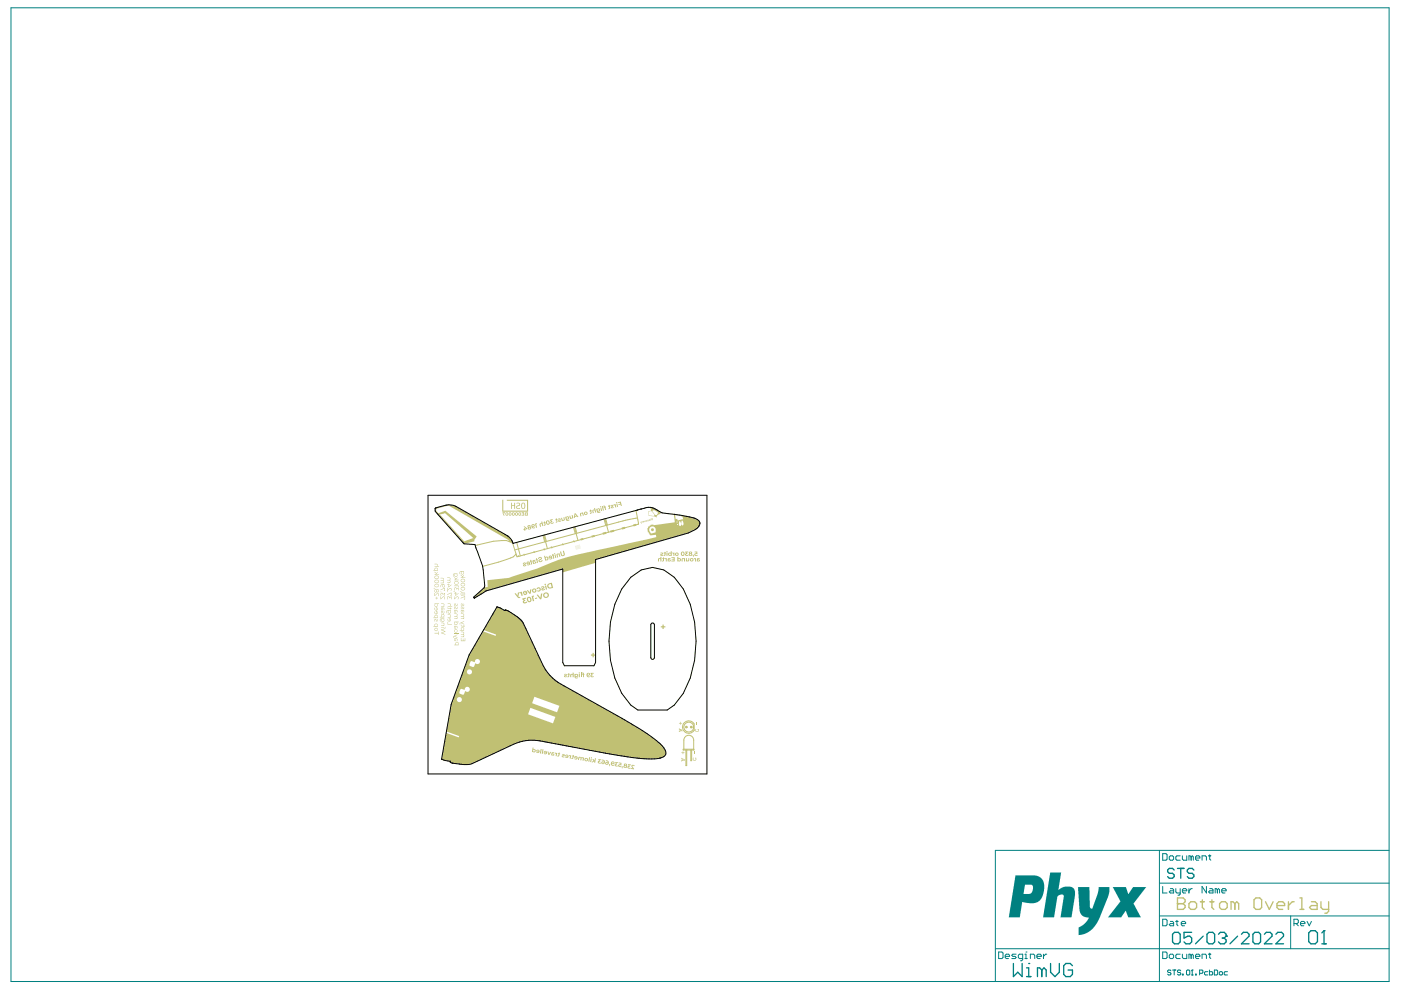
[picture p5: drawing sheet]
<svg xmlns="http://www.w3.org/2000/svg" width="297mm" height="210mm" viewBox="0 0 297 210" stroke-linecap="round" stroke-linejoin="round" font-family="sans-serif">
<g fill="#008080">
<path d="M222.7 185h2.3l-.6 3.7 .7-.5 .7-.2h1.3l.4 .2 .3 .4 .1 1.3-.7 4.6h-2.4l.7-4.2a.4 .4 0 0 0-.2-.7l-.7 .1-.4 .4-.7 4.4h-2.4z"/>
<path d="M228.5 188.1h2.5l.1 4.2 .3 .4 .2-.1 1.1-3.1 .2-1.4h2.3v1l-.3 1.3-1.9 4.6-.8 1.3-1 1.1-1 .5-.8 .3-.7 .1v-1.2a.49 .49 0 0 1 0-.5 .49 .49 0 0 1 .5-.2l1.2-.9 .5-1-1.3-.2-.6-.8z"/>
<path d="M235.9 188.1h2.8l.5 1.4 1-1.4h2.8l-2.5 3.2a.33 .33 0 0 0-.2 .3 .33 .33 0 0 0 .2 .3l1.4 2.6h-2.7l-.5-1.4-1 1.4h-2.8l2.4-3.1a.37 .37 0 0 0 .2-.4 .37 .37 0 0 0-.2-.3z"/>
<path d="M215.3 185.6h4.2l.8 .3 .6 .5 .4 .7 .1 1.8-.6 1.6-.8 .8-.8 .2-2.5-.2-.5 3.2h-2.3zM217.3 187.6l-.3 1.9 1.6-.1 .4-.7-.1-1-.2-.1z"/>
</g>
<g fill="none" stroke="#008080" stroke-width=".21">
<path d="M2.3 1.7h292.2v206.4h-292.2zM245.8 187.2h48.7M245.8 194.2h48.7M245.8 180.3v27.8M246.5 194.9h.7l.2 .2v1l-.2 .2h-.7zM246.5 181h.7l.2 .2v1l-.2 .2h-.7zM246.5 187.9v1.4h.9M247.9 181.7l.2-.2h.5l.2 .2v.5l-.2 .2h-.5l-.2-.2zM248.1 195.4h.5l.2 .2v.7h-.7l-.2-.2 .2-.3h.7M248.1 188.4h.5l.2 .2v.7h-.7l-.2-.2 .2-.2h.7M249.3 195.4h.5M249.3 188.4v.7l.2 .2h.7"/>
<path d="M249.5 195.1v1l.3 .2M250.2 181.5h-.7l-.2 .2v.5l.2 .2h.7M250.2 188.4v1.2l-.4 .2M250.5 195.8h.9l-.2-.4h-.5l-.2 .2v.5l.2 .2h.5M250.7 181.5v.7l.2 .2h.7v-.9M250.7 188.9h.9l-.2-.5h-.5l-.2 .2v.5l.2 .2h.5M252.1 188.4v.9M252.5 181.7l-.4-.2v.9M252.5 181.7v.7M252.5 181.7l.3-.2 .2 .2v.7M252.8 188.4h-.3l-.4 .5M253.5 181.9h.9l-.2-.4h-.5l-.2 .2v.5l.2 .2h.5"/>
<path d="M254.9 182.4v-.9h.7l.2 .2v.7M255.8 187.9v1.4l-.9-1.4v1.4M256.3 181.5h.4M256.5 188.4h.4l.3 .2v.7h-.7l-.2-.2 .2-.2h.7M256.5 181.2v1l.2 .2M258.1 188.6l-.5-.2v.9M258.1 188.6v.7M258.1 188.6l.2-.2 .3 .2v.7M259 188.9h1l-.3-.5h-.4l-.3 .2v.5l.3 .2h.4M273.6 194.2v7M274.3 195.8h.7l.3-.2v-.5l-.3-.2h-.7v1.4M274.8 195.8l.5 .5"/>
<path d="M275.7 195.8h1l-.3-.4h-.4l-.3 .2v.5l.3 .2h.4M277.1 195.4l.5 .9 .5-.9M294.5 180.3h-83.5v27.8M211 201.2h83.5M211.7 201.8h.7l.3 .3v.9l-.3 .2h-.7zM213.1 202.8h.9l-.2-.5h-.4l-.3 .2v.5l.3 .2h.4M215.4 202.3h-.7l-.2 .2 .2 .3h.5l.2 .2-.2 .2h-.7M216.8 203.2h-.7l-.2-.2v-.5l.2-.2h.7v1.2l-.4 .2M217.3 203.2h.5M217.3 202.3h.2v.9M217.5 201.8h.1M218.5 203.2v-.9h.6l.3 .2v.7"/>
<path d="M219.8 202.8h1l-.3-.5h-.4l-.3 .2v.5l.3 .2h.4M221.2 202.3v.9M221.9 202.3h-.2l-.5 .5M246.5 201.8h.7l.2 .3v.9l-.2 .2h-.7zM247.9 202.5l.2-.2h.5l.2 .2v.5l-.2 .2h-.5l-.2-.2zM248.3 205.8l-.2-.1h-.4l-.1 .3 .1 .2h.4l.2 .3-.2 .2h-.4l-.1-.2M248.6 205.7h.7M248.9 205.7v1M250.2 202.3h-.7l-.2 .2v.5l.2 .2h.7M250.3 205.8l-.1-.1h-.4l-.2 .1 .2 .4h.4l.1 .2-.1 .3h-.4l-.2-.2M250.7 202.3v.7l.2 .2h.7v-.9M250.7 206.5h.2v.2h-.2z"/>
<path d="M251.6 205.8l.1-.1h.4l.2 .1v.7l-.2 .2h-.4l-.1-.2zM252.5 202.5l-.4-.2v.9M252.5 202.5v.7M252.5 202.5l.3-.2 .2 .2v.7M252.6 206.7h.3M252.8 205.7h.1M252.8 205.7v1M252.8 205.7l-.2 .1M253.5 202.8h.9l-.2-.5h-.5l-.2 .2v.5l.2 .2h.5M253.5 206.5h.1v.2h-.1zM254.3 206.4h.6l.1-.2v-.4l-.1-.1h-.6v1M254.9 203.2v-.9h.7l.2 .2v.7"/>
<path d="M256.1 206h-.5l-.2 .2v.3l.2 .2h.5M256.3 202.3h.4M256.4 205.7v1h.5l.2-.2v-.3l-.2-.2h-.5M256.5 202.1v.9l.2 .2M257.5 205.7h.5l.2 .1v.7l-.2 .2h-.5zM258.5 206.2l.2-.2h.3l.2 .2v.3l-.2 .2h-.3l-.2-.2zM260.3 206h-.6l-.1 .2v.3l.1 .2h.6"/>
</g>
<g fill="none" stroke="#008080" stroke-width=".28">
<path d="M248.6 198.1l.4-.4h.8l.4 .4v1.6l-.4 .4h-.8l-.4-.4zM248.9 184.5l-.3-.4h-.7l-.3 .4v.3l.3 .4h.7l.3 .3v.4l-.3 .3h-.7l-.3-.3M249.6 184.1h1.4M250.3 184.1v2.1M252.7 197.7h-1.7v1.2l.8-.4h.5l.4 .4v.8l-.4 .4h-.9l-.4-.4M253.1 184.5l-.3-.4h-.7l-.4 .4v.3l.4 .4h.7l.3 .3v.4l-.3 .3h-.7l-.4-.3M255.1 198.5l-1.6 1.6M255.9 198.1l.4-.4h.8l.4 .4v1.6l-.4 .4h-.8l-.4-.4zM258.3 198.1l.4-.4h.9l.4 .4v.4M259.1 198.9h.5M259.6 198.9l.4 .4v.4l-.4 .4h-.9l-.4-.4M260 198.5h.1"/>
<path d="M260 198.5l-.4 .4M262.4 198.5l-1.6 1.6M263.2 198.1l.4-.4h.8l.4 .4v.4l-1.6 1.6h1.6M265.6 198.1l.4-.4h.9l.4 .4v1.6l-.4 .4h-.9l-.4-.4zM268.1 198.1l.4-.4h.8l.4 .4v.4l-1.6 1.6h1.6M270.5 198.1l.4-.4h.8l.4 .4v.4l-1.6 1.6h1.6M277.5 197.8l.4-.5h1l.4 .5v1.8l-.4 .5h-1l-.4-.5zM280.7 197.3h.1M280.7 197.3v2.8M280.7 197.3l-.4 .5M214.9 204.3v2.8l.9-1 .9 1v-2.8M217.6 207.1h1"/>
<path d="M217.6 205.2h.5v1.9M218.1 204.3h.1M220.9 205.7l-.5-.5h-.4v1.9M220.9 205.7v1.4M220.9 205.7l.5-.5 .4 .5v1.4M222.7 204.3v1.8l1 1 .9-1v-1.8M227.4 204.7l-.5-.4h-.9l-.5 .4v1.9l.5 .5h.9l.5-.5v-.9h-.9M280.3 200.1h.9"/>
</g>
<g fill="#c0c073">
<path d="M109.5 106.6h.4l.3 .1v.5l-.5 .2-.1 .2 .2 .2 .5-.1v.1l-.5 .1-.3-.1v-.5l.6-.4-.2-.2-.4 .1z"/>
<path d="M108.4 106.6h.1v.5h.5v-.5h.2v1.3h-.2v-.6h-.5v.6h-.1z"/>
<path d="M106.5 106h.2v2.3h5v-2.1h-4.2v-.2h4.5v2.5h-5.5z"/>
<path d="M110.7 106.7l-.2 .9 .2 .3h.4l.2-.3v-.7l-.2-.3zM110.8 106.8l.2-.1 .2 .3v.6l-.2 .2-.3-.3z"/>
</g>
<path d="M145 156.9v2M145.4 159v3.3h.2v-3.3M146.5 159v2.3h.1v-2.3M147.1 156.9v2.1h-2.2v-.1h2.2M147.2 153.5v1.3" fill="none" stroke="#c0c073" stroke-width=".21"/>
<g fill="#c0c073">
<path d="M110.6 108.6h.5v.7h-.5v-.1h.4v-.2h-.3v-.1h.3v-.1h-.4z"/>
<path d="M106.5 108.6h.6v.3l-.4-.1 .3 .5h-.2z"/>
<path d="M147.3 116.9h.5l.1 .6h-.4l-.1 .1h.4l.1 .2-.4 .1-.3-.2v-.3l.5-.1v-.2h-.4z"/>
<path d="M146.9 117.7h.2v.4h-.1z"/>
<path d="M145.3 116.9h.6v.2h-.4l.2 .4-.3 .1h.5l.1 .2-.5 .1-.2-.1v-.3l.2-.2z"/>
<path d="M142.5 117.2h.5v.7h-.2v-.4l-.3-.2z"/>
<path d="M140.7 117.2h.2v-.2l.3 .2-.2 .7-.3-.1 .2-.1v-.4h-.2z"/>
<path d="M140 117.2h.5l.1 .3-.4 .2 .4-.1v.2h-.5l-.1-.3 .4-.2-.3 .1z"/>
<path d="M147.1 118.3h.4v.7h-.1v-.3l-.3-.2z"/>
<path d="M145.4 118.3h.2l.1 .6 .2-.1v-.5h.2v.7h-.7z"/>
<path d="M144.6 118.4l.6-.1v.7h-.2l-.1-.5-.2 .1v.4h-.2z"/>
<path d="M142.4 118.1h.6v.9h-.7v-.1h.5v-.2h-.4v-.2h.4v-.2h-.4z"/>
<path d="M140.9 118.3h.5v.7h-.2v-.4l-.3-.1z"/>
<path d="M140.4 118.4h.2v-.2l.3 .2-.2 .6h-.3l.2-.2v-.3h-.2z"/>
<path d="M139.6 118.4h.4v-.3h.2v.9h-.2l-.1-.5-.2 .1v.4h-.2z"/>
<path d="M93.5 133.5l.9-.3-.8 .4 .8 .2-.8 .4 .8 .4-.9-.4 .8-.3z"/>
<path d="M93.5 132l.6 .1 .1 .3-.1 .2 .1 .1h-.7l.5-.1 .1-.2v-.2z"/>
<path d="M93.6 129.6h.2l.3 .4v-.4l.1 .4-.3 .1-.2-.5-.1 .5z"/>
<path d="M93.5 128h.6l.1 .3-.1 .2 .1 .1h-.7l.5-.1 .1-.2v-.2z"/>
<path d="M94.9 131.8l.1 .6h.8h-.9z"/>
<path d="M94.9 130.3h.6l.1 .3-.1 .2 .1 .1h-.7l.6-.2-.1-.3z"/>
<path d="M94.9 128.8l.2 .2h.4l.1-.2 .1 .3-.1 .1-.6-.1z"/>
<path d="M94.9 128h.6l.1 .3-.1 .2 .4 .1h-1l.6-.3-.1-.2z"/>
<path d="M125.2 142.7h.7v.1h-.4l.2 .4-.3 .1h.4l.1 .2-.4 .1-.3-.1v-.3l.2-.2z"/>
<path d="M123.4 142.6h.3l.2 .3-.1 .7h-.2v-.5h-.2l.2-.3z"/>
<path d="M123.1 142.6h.2v1h-.2z"/>
<path d="M121 143l.4-.1v-.3h.2v1h-.2l-.1-.5h-.2v.5h-.2z"/>
<path d="M120.3 142.9h.2v-.2l.3 .2-.2 .7h-.3l.2-.2v-.3h-.2z"/>
<path d="M119.6 142.9h.5l.1 .3-.4 .2h.3l.1 .1h-.6v-.2l.4-.2h-.3z"/>
<path d="M114.7 124.5l.6-.2 .1 .3-.4 .4 .5-.2 .1 .2-.7 .2-.1-.3 .4-.4-.4 .1z"/>
<path d="M113.9 124.7l.2-.2 .4 .1 .2 .3-.1 .3-.4 .2-.3-.1 .1-.1h.4v-.2l-.1-.3-.6 .2z"/>
<path d="M111.7 125.2l.2-.1 .4 .5 .1-.6 .2-.1-.1 1h-.2z"/>
<path d="M110.1 125.6h.3l.2-.1 .2 .8-.2 .1-.1-.5-.4-.1z"/>
<path d="M109.1 125.8h.2l.4 .5 .1-.7h.3l-.2 .9h.3l.1 .2-.5 .1z"/>
<path d="M113.8 126.1h.2l.6 .6 .1-.8 .3-.1-.2 1.2-.3 .1z"/>
<path d="M113.4 126.8l.5-.1v.2l-.4 .1z"/>
<path d="M112.7 126.4l.5-.1v.2h-.2l.3 .9-.3 .1z"/>
<path d="M110.7 126.9l.8-.2v.2l-.4 .1 .3 .4-.3 .2 .2 .1 .3-.2 .2 .2-.4 .2h-.5l-.1-.4 .3-.2z"/>
<path d="M96.3 126.4l.1 .5 .4-.4h.3v.6l-.1-.5-.7 .5z"/>
<path d="M96.3 125.7h.2v-.2l.1 .2h.2l-.2 .1v.4l.6-.4-.7 .5v-.5z"/>
<path d="M96.1 125.4l.3-.1v.1z"/>
<path d="M96.4 124.6h.3l.1 .3 .4-.3v.6l-.1-.5-.4 .3v-.3h-.2l-.1 .5z"/>
<path d="M96.3 124.2h.9v.3l-.1-.2z"/>
<path d="M96.3 122.4l.4 .3 .3-.3-.4 .5 .7 .1h-1l.3-.2z"/>
<path d="M97.7 126.8l.9-.4v.7h-.2l.1-.1v-.5z"/>
<path d="M97.5 125.4l.3-.1z"/>
<path d="M97.7 121.9l.4 .3 .3-.3-.4 .5 .7 .1h-1l.3-.2z"/>
<path d="M93.4 126.4l.1 .5 .5-.4h.3v.5h-.2l.1-.4h-.2l-.6 .5z"/>
<path d="M93.5 125.8l.2-.1 .2 .3 .4-.3v.6l-.1-.4-.3 .2-.2-.3-.2 .1 .1 .4h-.1z"/>
<path d="M93.4 125l.9-.4v.7h-.2l.1-.1v-.5z"/>
<path d="M93.4 122.5l.7 .1-.1 .5 .1 .6h-.7l.6-.3-.1-.2-.5-.1 .6-.1v-.3z"/>
<path d="M96.1 135l.9-.5-.6 .4 .6 .3-.7-.3-.2 .4z"/>
<path d="M96.3 134.3l1 .1z"/>
<path d="M96.3 130.1l.7 .1-.1 .4 .1 .3-.1 .2 .1 .1h-.7l.6-.2-.1-.3h-.5l.5-.1 .1-.3z"/>
<path d="M96.3 128.7l.3-.1 .3 .4v-.4v.5h-.2l-.2-.4-.1 .5z"/>
<path d="M96.3 128h.3l.2 .4 .1-.4 .1 .4-.3 .1-.2-.5-.1 .5z"/>
<path d="M92.1 134.2h.8l.1-.3v.7l-.1-.3z"/>
<path d="M92.2 131.3l.2-.1 .2 .5 .2-.5v.5h-.3l-.2-.4-.1 .5z"/>
<path d="M133.9 162.2h.4l.3 .1-.5 .1 .3 .7-.7-.1 .1-.2 .4 .1-.3-.4z"/>
<path d="M133.2 162l.6 .1v.2l-.4-.1 .1 .4h-.3l.1 .2h.4v.1l-.4 .1-.2-.2-.1-.3 .3-.1z"/>
<path d="M131.8 162.5h.3l-.1 .4h-.1z"/>
<path d="M131.2 161.7l.6 .1-.1 .5h-.4l.1 .2 .3-.1 .1 .2h-.4l-.3-.1 .1-.4h.4v-.2l-.4-.1z"/>
<path d="M130.5 161.5l.6 .1v.2l-.4-.1 .1 .4-.3 .1 .1 .1h.3l.1 .2h-.5l-.2-.2v-.2l.3-.2z"/>
<path d="M129.1 162.1h.3l-.1 .4z"/>
<path d="M126.9 160.9l.6 .1v.2l-.4-.1 .1 .4-.3 .1 .2 .1h.3v.2h-.3l-.3-.2v-.2l.2-.2z"/>
<path d="M125.6 160.9l.2 .1 .3 .3v-.6l.2 .1-.1 .9h-.2l-.1-.3-.2 .2h-.3l.4-.3z"/>
<path d="M124.9 160.5l.2 .1-.2 .9h-.2z"/>
<path d="M122.7 160.6l.2-.2 .3 .2h.6l-.1 .7h-.2v-.6l-.2 .1-.1 .4h-.2v-.6l-.2 .1-.1 .5-.2-.1z"/>
<path d="M121.3 160.2h.1l.1-.1 .2 .2-.3 .6-.3-.1 .3-.1v-.3h-.2z"/>
<path d="M120.7 160.1h.4l-.1 .8-.2-.1v-.4l-.2-.1z"/>
<path d="M119.2 159.9l.5 .1v.3h-.4l.4 .3-.6-.1v-.3l.5-.1-.4-.1z"/>
<path d="M118.3 159.7l.4-.1 .1 .2-.4 .6-.3-.1 .3-.1z"/>
<path d="M117.7 159.6l.4 .1-.1 .6h-.2l.1-.4z"/>
<path d="M116.1 159.3h.2l.1 .5 .3-.4h.2l-.4 .7-.2-.1z"/>
<path d="M115 158.8l.2 .1-.1 .9h-.2z"/>
<path d="M114.6 158.8h.2l-.1 1-.2-.1z"/>
<path d="M94.8 126.5h.4l.1 .2 .4-.2v.6l-.1-.5-.4 .2v-.2l-.2-.1-.1 .6z"/>
<path d="M94.8 126l.9-.4v.7h-.2l.1-.1v-.4z"/>
<path d="M94.8 124.6l.1 .5 .4-.4h.3l.1 .5-.1-.4h-.2l-.6 .5z"/>
<path d="M94.8 123.9h.2v-.2l.1 .2h.2l-.2 .1v.4l.6-.4-.7 .5v-.5z"/>
<path d="M94.8 122.4l.7 .2-.2 .4 .2 .6h-.7l.5-.1 .1-.2-.1-.2h-.5l.5-.2 .1-.3z"/>
<path d="M130.9 106.5l.7-.2 .2 .9-.2 .1v-.3l-.4 .1-.1-.2 .4-.1v-.2l-.5 .1z"/>
<path d="M130.1 107l.4-.1 .2 .6-.2 .1-.1-.4-.3-.1z"/>
<path d="M129.5 107.2l.5-.1 .1 .2-.4 .3 .4-.1 .1 .1-.6 .1-.1-.2 .4-.3-.4 .1z"/>
<path d="M129 107.1l.2-.1 .2 .3-.1 .5-.2 .2v-.6h-.2v-.1l.1-.1z"/>
<path d="M127.9 107.3l.3-.1 .2 .2 .1 .7h-.2l-.1-.5-.2 .1v-.2l.1-.1z"/>
<path d="M127.6 107.3h.2l.2 .9-.2 .1z"/>
<path d="M126 107.7h.1l.3 .9-.2 .1-.1-.4-.2-.1-.1 .1 .1 .5h-.2l-.1-.5 .2-.2h.2z"/>
<path d="M125.1 108.1l.2-.1 .2 .3-.1 .5-.2 .2-.1-.1 .1-.2v-.3h-.2l-.1-.1h.2z"/>
<path d="M123 108.8l.6-.2 .2 .7-.2 .1-.1-.5h-.2l-.1 .1 .1 .4-.2 .1z"/>
<path d="M120.7 109.4l.2-.1 .1 .4 .2 .1v-.6h.2l.1 .6-.6 .3z"/>
<path d="M119 109.8h.2l.1 .4h.2v-.5l.1-.1 .1 .7-.6 .2z"/>
<path d="M118.3 110.1l.5-.2 .1 .3-.4 .3 .4-.2 .1 .2-.6 .1-.1-.2 .4-.3-.3 .1z"/>
<path d="M117.8 109.9h.2l.2 .3v.5l-.2 .1h-.2l.2-.2-.1-.3h-.2v-.1l.2-.1z"/>
<path d="M116.6 110.2l.6-.1v.1l-.4 .1 .3 .3-.2 .2 .2 .1 .2-.2 .1 .1-.3 .2h-.3l-.1-.2 .2-.3z"/>
<path d="M115.3 110.6l.2-.1 .2 .3v.5l-.3 .2h-.1l.2-.3-.1-.3-.2 .1v-.2h.2z"/>
<path d="M114.8 110.6h.2l.2 .9-.2 .1-.1-.5h-.2v.5l-.2 .1-.1-.5 .1-.3 .3 .1z"/>
<path d="M113.4 111l.4-.1 .1 .2h-.2l.2 .8h-.2z"/>
<path d="M111 111.6h.2l.6 .6-.5 .1 .1 .2h-.2l-.2-.3h.1v-.2l.4 .1z"/>
<path d="M92.3 126.8h.2l.1-.3v.3h.3h-.3l-.1 .3v-.3z"/>
<path d="M92.1 125.7l.1 .5 .4-.4h.3l.1 .5h-.1v-.4h-.2l-.6 .5z"/>
<path d="M91.9 124.7h.4z"/>
<path d="M92.1 121.2l.4 .3 .3-.3-.4 .6h.7h-1l.4-.2z"/>
<path d="M92.1 119.5l.6 .1 .1 .1-.1 .4 .4 .1h-1l.5-.1 .1-.2-.1-.2z"/>
<path d="M97.7 135.3l.1 .5h.3v-.4l.1 .4h.3l.1-.5v.6h-.9z"/>
<path d="M97.7 133.9l.7 .1-.1 .5 .1 .3-.1 .2 .1 .1h-.7l.6-.3v-.2h-.6l.5-.2 .1-.3z"/>
<path d="M97.8 132.4l.1 .3h.4l.1-.2 .1 .3-.2 .1v-.1h-.5z"/>
<path d="M97.5 132.1l.9-.4-.6 .4 .6 .3-.7-.3-.2 .3z"/>
<path d="M97.7 130.1l.7 .1-.1 .4 .1 .6h-.7l.6-.2-.1-.3h-.5l.5-.1 .1-.4z"/>
<path d="M97.8 128.6h.2l.2 .4h.1l.1-.4v.5h-.3l-.2-.4-.1 .5z"/>
<path d="M97.8 128h.2l.2 .4 .2-.4v.4l-.3 .1-.2-.5-.1 .5z"/>
<path d="M147.5 154.6h.1l-.1 .4 .2 .1 .3-.2-.1-.3h.2v.5l-.6 .1-.1-.4z"/>
<path d="M147.7 153.2l.1 .5z"/>
<path d="M143.9 153.3h.3l.1-.3 .1 .3 .2 .1h-.2l-.1 .3-.1-.3z"/>
<path d="M144.5 159.6l.2-.1 .1-.2 .1 .2 .3 .1-.3 .1-.1 .2-.1-.2z"/>
<path d="M146.9 160.7h.2l-.1 .4 .4 .1 .1-.2-.1-.3h.2v.5h-.6l-.1-.2z"/>
<path d="M147.2 159.2h.1v.5h-.1z"/>
<path d="M111.5 108.8l.2-.1v.2zM111.4 109.1l.3-.1v.2h-.2zM111.3 108.7v.5l.6 .1v-.7z"/>
<path d="M110 108.9a.2 .2 0 0 1 .4 0 .2 .2 0 0 1-.4 0zM109.9 109a.34 .34 0 0 0 .6 0 .34 .34 0 0 0-.6 0z"/>
<path d="M109.3 108.9a.2 .2 0 0 1 .4 0 .2 .2 0 0 1-.4 0zM109.2 109a.35 .35 0 0 0 .7 0 .35 .35 0 0 0-.7 0z"/>
<path d="M108.6 108.9a.2 .2 0 0 1 .4 0 .2 .2 0 0 1-.4 0zM108.5 109a.35 .35 0 0 0 .7 0 .35 .35 0 0 0-.7 0z"/>
<path d="M107.9 108.9a.2 .2 0 0 1 .4 0 .2 .2 0 0 1-.4 0zM107.8 109a.35 .35 0 0 0 .7 0 .35 .35 0 0 0-.7 0z"/>
<path d="M107.3 108.9a.19 .19 0 0 1 .3 0 .19 .19 0 0 1-.3 0zM107.1 109a.35 .35 0 0 0 .7 0 .35 .35 0 0 0-.7 0z"/>
<path d="M146.3 117.2a.14 .14 0 0 1 .2 0 .14 .14 0 0 1-.2 0zM146.3 117.6a.16 .16 0 0 1 .3 0 .16 .16 0 0 1-.3 0zM146.1 117.1l-.1 .6 .3 .2 .4-.1v-.7l-.2-.2z"/>
<path d="M144.5 117.4a.25 .25 0 0 1 .5 0 .25 .25 0 0 1-.5 0zM144.3 117.4a.45 .45 0 0 0 .9 0 .45 .45 0 0 0-.9 0z"/>
<path d="M143.3 117.5a.2 .2 0 0 1 .4 0 .2 .2 0 0 1-.4 0zM143.1 117.5a.4 .4 0 0 0 .8 0 .4 .4 0 0 0-.8 0z"/>
<path d="M141.8 117.5a.2 .2 0 0 1 .4 0 .2 .2 0 0 1-.4 0zM141.7 117.3l.1 .5 .6 .1v-1h-.2v.3h-.3z"/>
<path d="M141.3 117a.12 .12 0 0 0 .2 0 .12 .12 0 0 0-.2 0zM141.3 117.2v.7h.2v-.7z"/>
<path d="M147.9 118.7l.3 .2h-.2zM147.8 118.4l-.1 .6h.6v-.3l-.4-.1 .5-.2z"/>
<path d="M146.5 118.7a.18 .18 0 0 1 .3 0 .18 .18 0 0 1-.3 0zM146.3 118.7a.38 .38 0 0 0 .7 0 .38 .38 0 0 0-.7 0z"/>
<path d="M143.6 118.1v.9h.7v-.5l-.2-.2-.3 .1v-.3zM143.8 118.7a.2 .2 0 0 1 .4 0 .2 .2 0 0 1-.4 0z"/>
<path d="M141.8 118.7l.2 .1-.2 .1zM141.6 118.4v.6l.6-.1-.1-.2-.3-.1 .1-.1h.2l.1-.1z"/>
<path d="M94.3 133a.1 .1 0 0 0 .2 0 .1 .1 0 0 0-.2 0zM93.5 132.9l.7 .1z"/>
<path d="M93.6 131.5a.26 .26 0 0 1 .5 0 .26 .26 0 0 1-.5 0zM93.3 131.2l.1 .6-.1-.4 .2-.2h.2l-.2 .4 .2 .2 .5-.1-.1-.5h.1z"/>
<path d="M93.6 130.3l-.1 .3 .2 .2-.4 .1h.9l-.1-.1 .1-.2-.1-.4zM93.6 130.5a.27 .27 0 0 1 .5 0 .27 .27 0 0 1-.5 0z"/>
<path d="M93.6 129l.2-.1v.4h-.2zM93.5 128.8l.1 .6h.2l.1-.5 .2 .1v.4v-.5z"/>
<path d="M95.3 131.2l.2 .2-.2 .3zM95 131.1v.5l.5 .1v-.5l-.3-.1v.6l-.2-.2z"/>
<path d="M95 129.7a.26 .26 0 0 1 .5 0 .26 .26 0 0 1-.5 0zM94.7 129.5v.5v-.3l.2-.2h.2l-.2 .2 .2 .3h.4v-.5l.1-.1z"/>
<path d="M124.6 143a.15 .15 0 0 1 .3 0 .15 .15 0 0 1-.3 0zM124.4 142.8v.6l.2 .2 .5-.1-.1-.1h-.3l-.1-.2h.3l.2-.4-.3-.2z"/>
<path d="M122.7 142.7a.12 .12 0 0 0 .2 0 .12 .12 0 0 0-.2 0zM122.7 142.9v.7h.2v-.7z"/>
<path d="M122 143.2a.2 .2 0 0 1 .4 0 .2 .2 0 0 1-.4 0zM121.8 142.9l.1 .9h.6v-.2l-.4 .1-.1-.2 .5-.1v-.4z"/>
<path d="M116.3 124l.5-.2 .2 .7h-.6zM116.1 123.9l-.1 .4 .2 .4 .5 .1 .6-.2-.3-1.1z"/>
<path d="M115.4 123.9a.15 .15 0 0 0 .3 0 .15 .15 0 0 0-.3 0zM115.5 124.2l.3 .8h.2l-.2-.9z"/>
<path d="M113 125.2a.25 .25 0 0 1 .5 0 .25 .25 0 0 1-.5 0zM112.8 125.2a.46 .46 0 0 0 .9 0 .46 .46 0 0 0-.9 0z"/>
<path d="M111.1 125.5h.2l.2 .1-.4 .1zM110.9 125.5v.4l.6-.2-.1 .2h-.3l-.1 .2 .4 .1 .3-.2 .1-.4-.2-.3h-.4z"/>
<path d="M115.4 126.2a.36 .36 0 0 1 .7 0 .36 .36 0 0 1-.7 0zM115.2 126.2a.61 .61 0 0 0 1.2 0 .61 .61 0 0 0-1.2 0z"/>
<path d="M112 126.8h.3l.1 .4-.1 .2h-.3zM111.6 127.1a.55 .55 0 0 0 1.1 0 .55 .55 0 0 0-1.1 0z"/>
<path d="M96.4 123.4h.6l.1 .3-.5 .1-.2-.1zM96.4 123.6a.43 .43 0 0 0 .8 0 .43 .43 0 0 0-.8 0z"/>
<path d="M96.4 122a.26 .26 0 0 1 .5 0 .26 .26 0 0 1-.5 0zM96.1 121.7v.6v-.5l.2-.1h.2l-.2 .2 .1 .3 .3 .1 .2-.1v-.5l.1-.1z"/>
<path d="M98.1 125.9a.2 .2 0 0 1 .4 0 .2 .2 0 0 1-.4 0zM97.7 125.9a.23 .23 0 0 1 .4 0 .23 .23 0 0 1-.4 0zM97.7 125.7v.3l.1 .3 .8-.1-.1-.6z"/>
<path d="M97.8 124.7l.5-.1 .2 .3-.1 .1-.3 .1-.3-.1zM97.8 124.8a.43 .43 0 0 0 .8 0 .43 .43 0 0 0-.8 0z"/>
<path d="M97.8 123.8l.5-.1 .2 .3-.1 .2h-.3l-.3-.1zM97.8 123.9a.43 .43 0 0 0 .8 0 .43 .43 0 0 0-.8 0z"/>
<path d="M97.9 123.1a.33 .33 0 0 1 .6 0 .33 .33 0 0 1-.6 0zM97.8 123.1a.43 .43 0 0 0 .8 0 .43 .43 0 0 0-.8 0z"/>
<path d="M97.8 121.4a.26 .26 0 0 1 .5 0 .26 .26 0 0 1-.5 0zM97.5 121.2v.6v-.5l.2-.1h.1l-.1 .2 .1 .3 .3 .1 .3-.2-.2-.4 .2-.1z"/>
<path d="M93.8 124.2a.25 .25 0 0 1 .5 0 .25 .25 0 0 1-.5 0zM93.5 124v.5v-.4l.3-.1h.1l-.1 .2 .1 .3 .4-.1-.2-.5h-.4z"/>
<path d="M96.7 136.2l.4 .1v.4h-.4zM96.7 136.2l-.1 .5-.3 .1h.9v-.6l-.2-.1z"/>
<path d="M96.4 135.5l.2-.1-.1 .5-.1-.1zM96.3 135.4l.1 .5h.3v-.5l.2 .1v.4v-.5z"/>
<path d="M96.4 133.8a.26 .26 0 0 1 .5 0 .26 .26 0 0 1-.5 0zM96.3 133.8a.35 .35 0 0 0 .7 0 .35 .35 0 0 0-.7 0z"/>
<path d="M96.4 132.9l.2-.1v.4l-.2-.1zM96.3 132.7l.1 .5h.2l.2-.4 .1 .5v-.6z"/>
<path d="M96.3 131.8l.1 .1-.1 .4 .3 .2 .4-.1-.1-.5h.4zM96.4 132.2a.26 .26 0 0 1 .5 0 .26 .26 0 0 1-.5 0z"/>
<path d="M96.4 129.5l.2-.1v.4h-.2zM96.3 129.3l.1 .5h.3l.1-.4 .1 .5v-.5z"/>
<path d="M92.2 133.5a.26 .26 0 0 1 .5 0 .26 .26 0 0 1-.5 0zM92.1 133.5a.35 .35 0 0 0 .7 0 .35 .35 0 0 0-.7 0z"/>
<path d="M92.2 132.4l.1 .4-.4 .1h.9l-.1-.1 .1-.1-.1-.4zM92.2 132.6a.26 .26 0 0 1 .5 0 .26 .26 0 0 1-.5 0z"/>
<path d="M92.2 130.5l.1 .5h-.4h.9h-.1l.1-.2-.1-.4zM92.2 130.7a.27 .27 0 0 1 .5 0 .27 .27 0 0 1-.5 0z"/>
<path d="M92.5 129.7l.2 .1-.2 .3zM92.2 129.6v.6l.5-.1 .1-.3-.1-.2h-.3v.5l-.2-.1z"/>
<path d="M92.5 128.9l.2 .2-.2 .3zM92.2 128.8l-.1 .4 .2 .2 .4-.1v-.4l-.3-.1v.6l-.2-.2z"/>
<path d="M92.1 128h.2l-.1 .5 .2 .1 .4-.1-.1-.5h.4zM92.2 128.3a.26 .26 0 0 1 .5 0 .26 .26 0 0 1-.5 0z"/>
<path d="M132.5 162.2a.13 .13 0 0 1 .2 0 .13 .13 0 0 1-.2 0zM132.4 162.6a.16 .16 0 0 1 .3 0 .16 .16 0 0 1-.3 0zM132.3 162l-.1 .7 .3 .1h.3l.2-.7-.3-.2z"/>
<path d="M129.8 161.7a.15 .15 0 0 1 .3 0 .15 .15 0 0 1-.3 0zM129.6 161.6v.6l.6 .2-.1-.2-.3-.1-.1-.2 .5 .1v-.4l-.4-.2z"/>
<path d="M128.4 161.2l.1 .2 .3 .1 .1 .2-.5-.1-.1 .3 .3 .3 .2-.1 .3-.2-.1-.4-.2-.3zM128.5 161.9a.15 .15 0 0 1 .3 0 .15 .15 0 0 1-.3 0z"/>
<path d="M127.6 161.1l.1 .2h.3l.1 .3-.4-.2-.2 .4 .5 .2 .3-.3-.1-.4-.3-.2zM127.7 161.7a.15 .15 0 0 1 .3 0 .15 .15 0 0 1-.3 0z"/>
<path d="M125.3 160.7a.12 .12 0 0 0 .2 0 .12 .12 0 0 0-.2 0zM125.2 160.9l-.1 .7h.2l.2-.7z"/>
<path d="M124.1 161.1a.2 .2 0 0 1 .4 0 .2 .2 0 0 1-.4 0zM123.9 161.1a.4 .4 0 0 0 .8 0 .4 .4 0 0 0-.8 0z"/>
<path d="M122 160.5h.2l.1 .2zM121.8 160.4l-.1 .3 .6 .1h-.4l-.1 .2 .6-.1 .1-.3-.1-.2z"/>
<path d="M120.1 160.2l.3 .1h-.4zM119.9 160.1l-.1 .2 .5 .2-.4-.1v.2l.4 .1 .2-.1-.1-.5-.3-.1z"/>
<path d="M117.1 159.9l.2 .1-.2 .1zM116.9 159.6l-.1 .5h.7v-.2l-.4-.2 .4 .1v-.2z"/>
<path d="M115.5 159.4h.2l.1 .1zM115.3 159.4l-.1 .2 .6 .1h-.4l-.1 .1 .1 .1 .5-.1 .1-.3-.2-.2z"/>
<path d="M113.9 159.1h.2l.1 .2zM113.7 159.1v.2l.5 .1h-.4l-.1 .1 .3 .2 .3-.2v-.5z"/>
<path d="M112.9 158.5l-.1 .9 .6 .1 .2-.1v-.4l-.2-.2-.3 .1v-.4zM113 159.1a.2 .2 0 0 1 .4 0 .2 .2 0 0 1-.4 0z"/>
<path d="M130.6 106.6a.15 .15 0 0 0 .3 0 .15 .15 0 0 0-.3 0zM130.7 106.8l.1 .7 .2-.1-.1-.6z"/>
<path d="M127.2 107.5a.15 .15 0 0 0 .3 0 .15 .15 0 0 0-.3 0zM127.3 107.7l.2 .7 .2-.1-.2-.7z"/>
<path d="M126.7 108.1a.17 .17 0 0 1 .3 0 .17 .17 0 0 1-.3 0zM126.4 107.9l.3 .8 .6-.1-.5-.1 .4-.2v-.4z"/>
<path d="M124 108.8a.2 .2 0 0 1 .4 0 .2 .2 0 0 1-.4 0zM123.8 108.8a.4 .4 0 0 0 .8 0 .4 .4 0 0 0-.8 0z"/>
<path d="M122 109l.2 .3-.3 .1zM121.8 108.9l-.2 1 .3-.1v-.2h.8l-.7-.8z"/>
<path d="M120.1 109.8a.2 .2 0 0 1 .4 0 .2 .2 0 0 1-.4 0zM119.8 109.6l.3 .8 .3 .1 .3-.2-.1-.2-.2 .2-.2-.1 .4-.2-.1-.5z"/>
<path d="M116 110.5l.3 .1v.5l-.3-.1zM115.7 110.8a.45 .45 0 0 0 .9 0 .45 .45 0 0 0-.9 0z"/>
<path d="M112.9 111.4a.15 .15 0 0 1 .3 0 .15 .15 0 0 1-.3 0zM112.7 111.3v.3l.2 .4 .6-.1-.1-.1-.3 .1-.2-.2 .4-.1v-.4l-.3-.1z"/>
<path d="M112.1 111.6a.13 .13 0 0 1 .2 0 .13 .13 0 0 1-.2 0zM112.1 112a.15 .15 0 0 1 .3 0 .15 .15 0 0 1-.3 0zM111.9 111.5v.7h.6l.1-.3-.1-.2v-.3l-.3-.1z"/>
<path d="M92.6 125.3a.2 .2 0 0 1 .4 0 .2 .2 0 0 1-.4 0zM92.1 125.3a.25 .25 0 0 1 .5 0 .25 .25 0 0 1-.5 0zM92.2 125l-.1 .4 .1 .2 .8-.1-.1-.5-.3 .1-.1-.2z"/>
<path d="M92.3 124.1a.35 .35 0 0 1 .7 0 .35 .35 0 0 1-.7 0zM92.2 124.1a.43 .43 0 0 0 .8 0 .43 .43 0 0 0-.8 0z"/>
<path d="M92.3 123.3a.35 .35 0 0 1 .7 0 .35 .35 0 0 1-.7 0zM92.2 123.3a.43 .43 0 0 0 .8 0 .43 .43 0 0 0-.8 0z"/>
<path d="M92.3 122.4a.35 .35 0 0 1 .7 0 .35 .35 0 0 1-.7 0zM92.2 122.4a.42 .42 0 0 0 .8 0 .42 .42 0 0 0-.8 0z"/>
<path d="M92.2 120.5l.1 .5-.4 .1h.9l-.1-.1 .1-.2-.1-.4zM92.2 120.7a.26 .26 0 0 1 .5 0 .26 .26 0 0 1-.5 0z"/>
<path d="M97.8 133.1v.5l-.3 .1h.9l-.1-.1 .1-.2-.1-.4zM97.8 133.3a.27 .27 0 0 1 .5 0 .27 .27 0 0 1-.5 0z"/>
<path d="M97.9 129.4h.1l-.1 .4-.1-.1zM97.7 129.3l.1 .6 .3-.1v-.4l.2 .1v.4v-.5z"/>
<path d="M144.3 154.7l.2 .1-.2 .1zM143.9 154.4v.3h.2v.3l-.2-.1 .1 .3 .5-.3 .2 .2v-.4z"/>
<path d="M144.8 161l.2 .1-.2 .1zM144.5 160.7v.3l.2-.1v.3h-.2v.3l.6-.3 .1 .1v-.3z"/>
<circle cx="93.5" cy="125.5" r=".07"/>
<circle cx="94.9" cy="125.5" r=".07"/>
</g>
<g fill="none" stroke="#c0c073" stroke-width=".28">
<path d="M249.6 191.6h.1M249.6 190.4h1.3l.4 .4v.4l-.4 .4 .4 .4v.4l-.4 .4h-1.3zM249.6 191.6h1.3M252.1 191.6l.4-.4h.8l.4 .4v.8l-.4 .4h-.8l-.4-.4zM254.5 191.2h.8M254.9 190.8v1.6l.4 .4M256.5 191.2h.9M256.9 190.8v1.6l.5 .4M258.6 191.6l.4-.4h.8l.4 .4v.8l-.4 .4h-.8l-.4-.4zM261.8 191.6l-.4-.4h-.4v1.6M261.8 191.6v1.2M261.8 191.6l.4-.4 .4 .4v1.2"/>
<path d="M265.9 190.8l.4-.4h.8l.4 .4v1.6l-.4 .4h-.8l-.4-.4zM268.3 191.2l.8 1.6 .8-1.6M270.7 192h1.7v-.4l-.4-.4h-.9l-.4 .4v.8l.4 .4h.9M273.2 191.2v1.6M274.4 191.2h-.4l-.8 .8M275.6 192.8h.8M275.6 190.4h.4v2.4M278 191.2h.9l.4 .4v1.2h-1.3l-.4-.4 .4-.4h1.3M280.1 191.2v1.2l.4 .4h1.2M281.7 191.2v2l-.4 .4h-.4"/>
</g>
<g fill="none" stroke="#c0c073" stroke-width=".21">
<path d="M145 156.9a1.04 1.04 0 0 1 1-1 1.04 1.04 0 0 1 1.1 1M147.2 153.5a1.32 1.32 0 0 0-2-.4 1.32 1.32 0 0 0 0 2.1 1.32 1.32 0 0 0 2-.4"/>
<circle cx="145.5" cy="154.2" r=".17"/>
<circle cx="146" cy="154.2" r="1.04"/>
<circle cx="146.6" cy="154.2" r=".17"/>
</g>
<g fill="#c0c073">
<path d="M103.3 123a26.4 26.4 0 0 0 9.1-2l3.5-1.3a48.7 48.7 0 0 1 11.1-3.1l9.8-2.1 .1 1.1-10.6 3v.7l-6.9 2-.1-.7-16.2 4.7-2.6 1.5-.1-.2 2.3-2 .7-.2z"/>
<path d="M135.1 108.2l.9-.2z"/>
<path d="M92.3 107.8l2.5-.7 1.4 .1 10.9 6.1a2.75 2.75 0 0 1 1.6 1.7l-.9-.2 .1-.3-12.7-7.3-2.7 .7v.4l5.9 6.5 1.9-.7 .2 .1 .1 .6-2.2 .5-5.5-6.1a1.22 1.22 0 0 1-.6-1.4z"/>
<path d="M92.9 108.9l1.5-.6 6.7 5.4-.6 .7-.2-.4-6-5.2-1.2 .4z"/>
<path d="M134.2 111.2l.6-.1 .1 .4-.5 .1z"/>
<path d="M131.8 111.9l.7-.2 .1 .4-.7 .2z"/>
<path d="M129.3 112.5l.8-.2 .1 .4-.7 .2z"/>
<path d="M127.8 113l.7-.2 .1 .4-.7 .2z"/>
<path d="M125.4 113.6l.6-.2 .2 .4-.7 .2z"/>
<path d="M123.1 114.2l.5-.1 .1 .4-.5 .1z"/>
<path d="M121.5 114.6h.2l.2 .3-.2 .1z"/>
<path d="M119.1 115.3l.3-.1 .2 .4h-.3z"/>
<path d="M116.8 115.9l.2-.1 .2 .4-.3 .1z"/>
<path d="M115.2 116.3h.3l.1 .3-.2 .1z"/>
<path d="M113.1 116.9l.2-.1 .2 .4h-.3z"/>
<path d="M111 117.5l.2-.1 .1 .3-.2 .1z"/>
<path d="M109.8 117.8l.2-.1 .2 .3-.3 .1z"/>
<path d="M125.3 138.8h.3v-.4h.3v.4h.3v.2h-.3v.4h-.3v-.4h-.3z"/>
<path d="M137.9 107.6l.8 .2 1.5 .9-.2 .3h-.3a.65 .65 0 0 0-.5 .7l-1.7-.5-.1-.7 .6-.2zM137.6 108.5v.8l.9 .1 .2-.1-.5-.9zM138.3 108.3l.6 .8 .4 .1 .2-.5-.7-.5z"/>
<path d="M137.4 111.7l.3-.1 .2-.3 .6-.1v.2l4.6-.7-.2-1.7 1.1 .2v.1h-.9l.2 .8 .3-.1 .1 .4 1.2-.3-.2-.6h-.3v-.2a8.1 8.1 0 0 1 3.4 .8l.3 .2a1.16 1.16 0 0 1-.4 1.8l-1.8 .9-9.4 2.7-.2-1.2 2.8-.6v-.5l-1.2 .1-.2-.1-.2-.6-.1 .1-.1-.9h.1zM143.4 110.7a.15 .15 0 0 0 .3 0 .15 .15 0 0 0-.3 0zM143.5 111.2a.15 .15 0 0 0 .3 0 .15 .15 0 0 0-.3 0zM144.6 110.4l-.1 .4a.45 .45 0 0 0 .3 .6l.1-.3a.57 .57 0 0 0-.3-.7zM144.1 110.5l-.1 .1a.54 .54 0 0 0-.1 .5 .54 .54 0 0 0 .4 .4l.1-.3a.57 .57 0 0 0-.3-.7zM137.8 111.8l-.2 .6 .4 .7 1-.2v-.6a.7 .7 0 0 0-.4-.6 .7 .7 0 0 0-.8 .1z"/>
<path d="M137 110.4a.1 .1 0 0 0 .2 0 .1 .1 0 0 0-.2 0zM136 110.6l.2-.1 .1 .3zM136.4 110.5l.1 .1zM136.6 110.4l.2 .2 .1-.3-.1 .4zM136.9 110.4a.2 .2 0 0 1 .4 0 .2 .2 0 0 1-.4 0zM136.3 110.5h.2l.1 .2h-.3l.2-.1-.2 .1zM135.7 110.6l.2 .2 .1-.2 .1 .4zM137.9 110h.1zM138.2 110v.2h.1v-.3zM138.1 109.9l.2-.1 .2 .4-.4 .1zM137.9 110.1l.1 .2zM137.6 110.2l.2-.1-.1 .3h.2h-.3l.2-.2zM137.3 110.2h.2v.3h-.2l.2-.1z"/>
<path d="M110.9 119.4v.2l.4-.1-.4 .3 .1 .2 .5-.1 .1-.2-.5 .2 .4-.3-.1-.3zM111.9 119.3l-.1 .1 .3-.1zM111.7 119.2l.5-.1 .1 .6-.3 .2-.3-.1 .5-.3-.5 .1zM112.4 118.7h.2l.2 .3v.6l-.3 .1zM113 118.8h.5v.1l-.4 .1 .5 .1v.3l-.6 .2zM113.1 119.2l.1 .2 .2-.1zM113.6 118.4h.2l.2 .3 .1 .6-.3 .1zM114.2 118.2l-.1 .3 .4-.2 .2 .1-.5 .3v.4l.3 .1 .4-.1 .1-.4-.4 .3-.2-.1 .5-.4-.1-.3-.3-.1zM118.1 117.5l.4-.1 .1-.1 .2 .7-.2 .1-.1-.5-.2-.1-.1 .2 .1 .5h-.2zM117.5 117.3l.2-.1v.2l-.2 .1zM118.7 117l.3-.1 .2 .7 .2 .1 .1-.2-.2-.7h.3l.1 1-.3 .1-.4-.1zM116.6 118l-.1 .2 .3-.1zM117.6 117.6l.1-.1 .2 .8h-.1zM116.4 117.9h.5l.1 .6-.3 .1-.3-.1 .5-.2-.5 .1zM117.1 117.5l.2-.1 .2 .3v.6l-.3 .2zM115.7 118.4a.21 .21 0 0 0 .4 0 .21 .21 0 0 0-.4 0zM115.4 117.9l.2-.1v.4l.3-.2 .2 .1 .2 .4-.1 .2-.6 .2z"/>
<circle cx="138.3" cy="112.3" r=".31"/>
</g>
<g fill="none" stroke="#c0c073" stroke-width=".21">
<path d="M107.4 114.6a18.9 18.9 0 0 0-6.6 1.1M107.4 114.6l.6 .3M109.4 117.5a2.88 2.88 0 0 1-2 1.1l-5.1 1.5M109.6 115l.7 2.9M115.1 113.5l.4 1.4M115.3 113.5l.8 2.8M115.5 113.4l.3 1.4M121.6 111.8l.4 1.3M121.8 111.7l.7 2.9M121.9 111.7l.4 1.4M128.1 110l.3 1.4M128.2 110l.8 2.8"/>
<path d="M128.4 109.9l.4 1.4M134.8 108.2h.1M134.8 108.2l.6 2.7M135.2 109.8l-3.2 .7-22.9 6.1M135.4 110.9v.1M135.4 111l-.2 .2-25.6 6.9-.9-3-.6-.2"/>
</g>
<g fill="#c0c073">
<path d="M140.1 132.8h.4v-.4h.2v.4h.4v.2h-.4v.4h-.2v-.4h-.4z"/>
<path d="M105.4 128.7l1.7 .8 .1-.2 .6 .3 1.8 1.1 1.1 1 4.6 9.6 .8 1.3 1.1 1.2 1.8 1.3 11.8 6.6a48.8 48.8 0 0 1 9.5 6.3l.7 1a1.17 1.17 0 0 1-1 1.7l-1.9 .2-3-.2-5.9-.9-14.8-2.7-2.3-.1-1.5 .2a106.2 106.2 0 0 0-10.6 4.8l-1.6 .1-2.4-.3-.5-.2v-.2l-1.9-.5 1-5.4 2.6 .8 .1-.1-2.6-1.2 1-5.6 3.8-10.5 2.9-5 2.7 .8v-.2l-2.5-1zM96.9 148.3a.54 .54 0 0 0 1 0 .54 .54 0 0 0-1 0zM97.7 146.1l-.3 .7 .1 .3 .8 .1 .3-.6a.55 .55 0 0 0 .9 0 .55 .55 0 0 0-.1-.8 .55 .55 0 0 0-.9 .2v.3zM112.5 150.1l-.5 1.3 5.2 2 .5-1.4zM113.3 147.7l-.5 1.4 5.3 1.9 .5-1.3zM99 142.5a.55 .55 0 0 0 1.1 0 .55 .55 0 0 0-1.1 0zM99.8 140.2l-.3 .7 .2 .3 .8 .2 .3-.7a.55 .55 0 0 0 .8 0 .55 .55 0 0 0-.1-.8 .55 .55 0 0 0-.8 .2l-.1 .3z"/>
</g>
<g fill="none" stroke="#000" stroke-width=".21">
<path d="M90.7 105h59.2v59.1h-59.2zM92.3 107.8l2.3-.7 1.6 .1 10.9 6.1a3.3 3.3 0 0 1 1.7 1.9l28.5-7.6a2.76 2.76 0 0 1 2.1 .6l1 .5 4.3 .6 2.6 .6a1.14 1.14 0 0 1 1.1 .9 1.14 1.14 0 0 1-.7 1.3l-1.8 .9-19.6 5.6v21.9l-.4 .7h-6.2l-.4-.7v-19.9l-16.2 4.7-2.6 1.5-.1-.2 2.3-2 .1-.4a18.7 18.7 0 0 0-1.9-8l-.2-.7-2.3-.2-5.5-6.1a1.23 1.23 0 0 1-.6-1.4zM96.7 107.4h.1M105.4 128.7l-5.9 10.2-3.8 10.5-2.1 11.5 1.9 .5v.2M105.4 128.7h.1M105.4 128.7l1.6 .8 .1-.2M107.1 129.3l.7 .3 1.8 1.1 1.2 1.2 3.4 7.1a11 11 0 0 0 4.1 5.7l16.8 9.5a18.2 18.2 0 0 1 5.7 4.4l.2 .4a1.15 1.15 0 0 1-1 1.7M107.1 129.3h.1M133.7 122.4a6.1 6.1 0 0 1 9.3 0 19.5 19.5 0 0 1 4.6 13.5 19.5 19.5 0 0 1-4.6 13.6l-1.5 1h-6.3l-1.5-1a19.5 19.5 0 0 1-4.6-13.6 19.5 19.5 0 0 1 4.6-13.5zM138 132.3a.38 .38 0 0 1 .5-.2 .38 .38 0 0 1 .2 .4v6.9a.38 .38 0 0 1-.3 .4 .38 .38 0 0 1-.4-.4zM95.5 161.6h.1M140 160.7l-.1 .1a16.3 16.3 0 0 1-4.8-.1l-5.9-.8-13.2-2.5a10.5 10.5 0 0 0-7.8 .7l-6.2 2.9a7.6 7.6 0 0 1-6.4 .7l-.1-.1"/>
<path d="M140 160.7h.1"/>
</g>
</svg>
